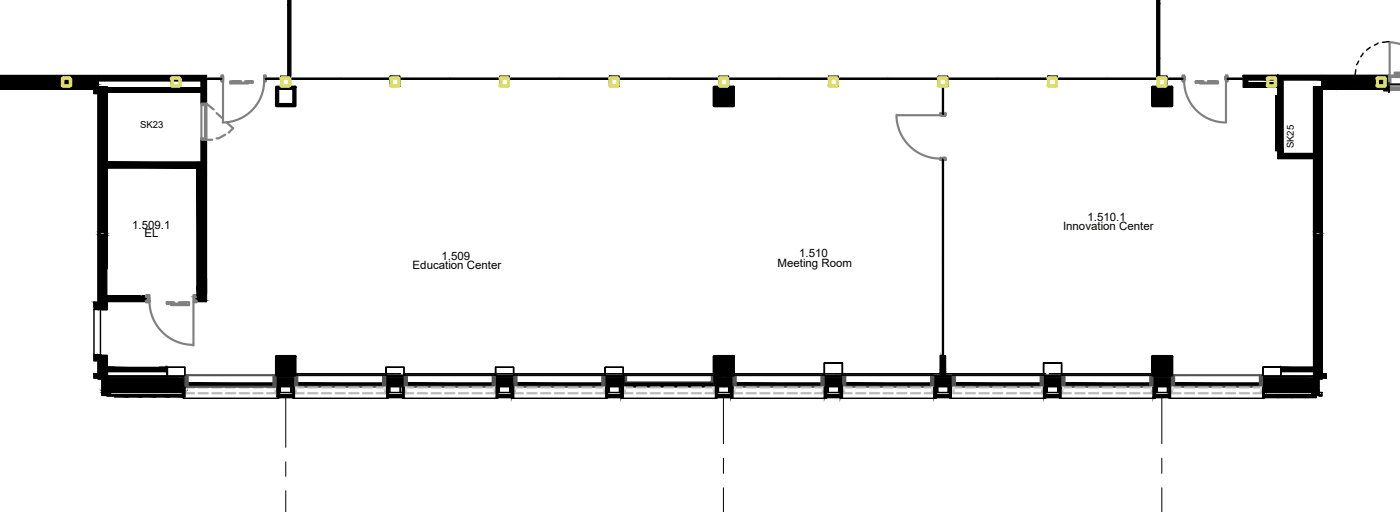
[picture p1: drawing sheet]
<svg xmlns="http://www.w3.org/2000/svg" width="82mm" height="30mm" viewBox="0 0 82 30" stroke-linecap="round" stroke-linejoin="round" font-family="sans-serif">
<defs><g id="words">
<g font-size=".7">
<text x="7.8" y="13.4">1.509.1</text>
<text x="8.5" y="13.9">EL</text>
<text x="24.2" y="15.8">Education Center</text>
<text x="25.9" y="15.2">1.509</text>
<text x="45.6" y="15.6">Meeting Room</text>
<text x="46.9" y="15.1">1.510</text>
<text x="62.4" y="13.5">Innovation Center</text>
<text x="63.9" y="12.9">1.510.1</text>
</g>
<g font-size=".6">
<text x="8.2" y="7.5">SK23</text>
<text x="76" y="8.7" transform="rotate(-90 76 8.7)">SK25</text>
</g>
</g></defs>
<!-- layer: A-GLAZ-____-OTLN -->
<g fill="#000" stroke="#000" stroke-width=".06">
<path d="M6.7 23.2l.8 .1zM6.7 23.2l.8 .1z"/>
<path d="M7.5 23.2l.8 .1zM7.5 23.2l.8 .1z"/>
<path d="M8.4 23.2l.7 .1zM8.4 23.2l.7 .1z"/>
<path d="M9.2 23.2l.7 .1zM9.2 23.2l.7 .1z"/>
<path d="M10 23.2l.7 .1zM10 23.2l.7 .1z"/>
<path d="M10.8 22.7v.6l.1-.6zM10.9 22.7v.6h-.1z"/>
<path d="M11 22.5l5.1 .1zM11 22.5l5.1 .1z"/>
<path d="M11 22.5h5.1zM11 22.5h5.1z"/>
<path d="M11 22.6h5.1zM11 22.6h5.1z"/>
<path d="M16.3 22.7v.6l.1-.6zM16.4 22.7v.6h-.1z"/>
<path d="M16.4 23.2v.1h.8zM16.4 23.2h.8v.1z"/>
<path d="M17.2 22.7v.6l.1-.6zM17.3 22.7v.6h-.1z"/>
<path d="M17.4 22.5l5.1 .1zM17.4 22.5l5.1 .1z"/>
<path d="M17.4 22.5h5.1zM17.4 22.5h5.1z"/>
<path d="M17.4 22.6h5.1zM17.4 22.6h5.1z"/>
<path d="M22.7 22.7v.6l.1-.6zM22.8 22.7v.6h-.1z"/>
<path d="M22.8 23.2v.1h.8zM22.8 23.2h.8v.1z"/>
<path d="M23.6 22.7v.6l.1-.6zM23.7 22.7v.6h-.1z"/>
<path d="M23.8 22.5l5.2 .1zM23.8 22.5l5.2 .1z"/>
<path d="M23.8 22.5h5.2zM23.8 22.5h5.2z"/>
<path d="M23.8 22.6h5.2zM23.8 22.6h5.2z"/>
<path d="M29.1 22.7v.6l.1-.6zM29.2 22.7v.6h-.1z"/>
<path d="M29.2 23.2v.1h.8zM29.2 23.2h.8v.1z"/>
<path d="M30 22.7v.6l.2-.6zM30.2 22.7v.6h-.2z"/>
<path d="M30.3 22.5l5.1 .1zM30.3 22.5l5.1 .1z"/>
<path d="M30.3 22.5h5.1zM30.3 22.5h5.1z"/>
<path d="M30.3 22.6h5.1zM30.3 22.6h5.1z"/>
<path d="M35.6 22.7v.6l.1-.6zM35.7 22.7v.6h-.1z"/>
<path d="M35.7 23.2v.1h.8zM35.7 23.2h.8v.1z"/>
<path d="M36.5 22.7v.6l.1-.6zM36.6 22.7v.6h-.1z"/>
<path d="M36.8 22.6h4.9zM36.8 22.6h4.9z"/>
<path d="M36.8 22.5h4.9zM36.8 22.5h4.9z"/>
<path d="M36.8 22.5l4.9 .1zM36.8 22.5l4.9 .1z"/>
<path d="M42 22.7v.6l.1-.6zM42.1 22.7v.6h-.1z"/>
<path d="M42.1 23.2v.1h.8zM42.1 23.2h.8v.1z"/>
<path d="M42.9 22.7v.6l.1-.6zM43 22.7v.6h-.1z"/>
<path d="M43.2 22.5l5.1 .1zM43.2 22.5l5.1 .1z"/>
<path d="M43.2 22.5h5.1zM43.2 22.5h5.1z"/>
<path d="M43.2 22.6h5.1zM43.2 22.6h5.1z"/>
<path d="M48.4 22.7v.6l.1-.6zM48.5 22.7v.6h-.1z"/>
<path d="M48.5 23.2v.1h.8zM48.5 23.2h.8v.1z"/>
<path d="M49.3 22.7v.6l.2-.6zM49.5 22.7v.6h-.2z"/>
<path d="M49.6 22.5l5.1 .1zM49.6 22.5l5.1 .1z"/>
<path d="M49.6 22.5h5.1zM49.6 22.5h5.1z"/>
<path d="M49.6 22.6h5.1zM49.6 22.6h5.1z"/>
<path d="M54.8 22.7v.6l.2-.6zM55 22.7v.6h-.2z"/>
<path d="M55 23.2v.1h.8zM55 23.2h.8v.1z"/>
<path d="M55.8 22.7v.6l.1-.6zM55.9 22.7v.6h-.1z"/>
<path d="M56 22.5l5.1 .1zM56 22.5l5.1 .1z"/>
<path d="M56 22.5h5.1zM56 22.5h5.1z"/>
<path d="M56 22.6h5.1zM56 22.6h5.1z"/>
<path d="M61.3 22.7v.6l.1-.6zM61.4 22.7v.6h-.1z"/>
<path d="M61.4 23.2v.1h.8zM61.4 23.2h.8v.1z"/>
<path d="M62.2 22.7v.6l.1-.6zM62.3 22.7v.6h-.1z"/>
<path d="M62.5 22.5l5.1 .1zM62.5 22.5l5.1 .1z"/>
<path d="M62.5 22.5h5.1zM62.5 22.5h5.1z"/>
<path d="M62.5 22.6h5.1zM62.5 22.6h5.1z"/>
<path d="M67.7 22.7v.6l.1-.6zM67.8 22.7v.6h-.1z"/>
<path d="M67.8 23.2v.1h.8zM67.8 23.2h.8v.1z"/>
<path d="M68.6 22.7v.6l.1-.6zM68.7 22.7v.6h-.1z"/>
<path d="M68.9 22.5l5.1 .1zM68.9 22.5l5.1 .1z"/>
<path d="M68.9 22.5h5.1zM68.9 22.5h5.1z"/>
<path d="M68.9 22.6h5.1zM68.9 22.6h5.1z"/>
<path d="M74.1 22.7v.6l.1-.6zM74.2 22.7v.6h-.1z"/>
<path d="M74.3 23.2v.1h.7zM74.3 23.2h.7v.1z"/>
<path d="M75.1 23.2v.1h.7zM75.1 23.2h.7v.1z"/>
<path d="M75.9 23.2v.1h.7zM75.9 23.2h.7v.1z"/>
<path d="M76.7 23.2v.1h.6zM76.7 23.2h.6v.1z"/>
</g>
<!-- layer: A-WALL-____-PATT -->
<g fill="#000" stroke="#000" stroke-width=".06">
<path d="M6 5.4h5.8zM12.1 12.3v.1zM74.4 5h.5zM78.5 5h3v.2zM80.9 5h.4zM55.4 21.7h.1zM55.4 21.9h.1zM74.3 22.8h2.8z"/>
<path d="M-.1 4.5h5.8zM-.1 4.5h5.8z"/>
<path d="M3.6 4.5v.6zM3.6 4.5v.6z"/>
<path d="M-.1 4.6l3.8 .3v-.3zM-.1 4.6l3.8 .3h-3.8z"/>
<path d="M-.1 4.9l3.8 .1zM-.1 4.9l3.8 .1z"/>
<path d="M-.1 4.5l3.8 .1zM-.1 4.5l3.8 .1z"/>
<path d="M-.1 4.6h3.8zM-.1 4.6h3.8z"/>
<path d="M-.1 5h3.8zM-.1 5h3.8z"/>
<path d="M-.1 5h3.8zM-.1 5h3.8z"/>
<path d="M3.7 5h.4zM3.7 5h.4z"/>
<path d="M3.7 4.6h.4zM3.7 4.6h.4z"/>
<path d="M3.7 4.6h.4zM3.7 4.6h.4z"/>
<path d="M3.7 4.6l.4 .3v-.3zM3.7 4.6l.4 .3h-.4z"/>
<path d="M3.7 4.9l.4 .1zM3.7 4.9l.4 .1z"/>
<path d="M3.6 4.5h.6zM3.6 4.5h.6z"/>
<path d="M3.6 5.1h.6zM3.6 5.1h.6z"/>
<path d="M4.2 4.5v.6zM4.2 4.5v.6z"/>
<path d="M5.7 4.5v.7zM5.7 4.5v.7z"/>
<path d="M-.1 4.5h5.8zM-.1 4.5h5.8z"/>
<path d="M4.1 4.5l1.6 .1zM4.1 4.5l1.6 .1z"/>
<path d="M4.1 4.6h1.6zM4.1 4.6h1.6z"/>
<path d="M4.2 4.6l1.5 .3v-.3zM4.2 4.6l1.5 .3h-1.5z"/>
<path d="M4.2 4.9l1.5 .1zM4.2 4.9l1.5 .1z"/>
<path d="M4.1 5h1.6zM4.1 5h1.6z"/>
<path d="M4.1 5h1.6zM4.1 5h1.6z"/>
<path d="M-.1 5l5.8 .2v-.2zM-.1 5l5.8 .2h-5.8z"/>
<path d="M5.8 4.7h4.3zM5.8 4.7h4.3z"/>
<path d="M-.1 4.4l5.9 .1zM-.1 4.4l5.9 .1z"/>
<path d="M5.7 4.5l.1 .7zM5.7 4.5l.1 .7z"/>
<path d="M5.8 13.7l.1 .1zM5.8 13.7l.1 .1z"/>
<path d="M5.8 13.6h.1zM5.8 13.6l.1 .1z"/>
<path d="M6 5.4h5.8zM6 5.4h5.8zM6 5.4h5.8z"/>
<path d="M6.3 17.4h2.4zM6.3 17.4h2.4z"/>
<path d="M6.3 17.6h2.3zM6.3 17.6h2.3zM6.3 17.6h2.3z"/>
<path d="M6.3 17.4h2.3zM6.3 17.4h2.3z"/>
<path d="M5.8 5.1l.5 8.5v-8.5zM5.8 5.1l.5 8.5h-.5z"/>
<path d="M6.2 13.6l.1 .1zM6.2 13.6l.1 .1z"/>
<path d="M6.2 13.7l.1 .1zM6.2 13.7l.1 .1z"/>
<path d="M5.8 13.8l.5 4.3v-4.3zM5.8 13.8l.5 4.3h-.5z"/>
<path d="M6.3 17.3l1.9 .1zM6.3 17.3l1.9 .1z"/>
<path d="M6.3 17.4h2.3zM6.3 17.4h2.4z"/>
<path d="M8.4 17.3l.3 .1zM8.4 17.3l.3 .1z"/>
<path d="M6.3 17.6l2.4 .1zM6.3 17.6l2.4 .1z"/>
<path d="M6.3 17.6h2.4zM6.3 17.6h2.4z"/>
<path d="M6.3 17.4l2.4 .2v-.2zM6.3 17.4l2.4 .2h-2.4z"/>
<path d="M6.3 17.4h2.4zM6.3 17.4h2.4z"/>
<path d="M5.8 4.6h4.3zM5.8 4.6h4.3z"/>
<path d="M5.8 4.6l4.3 .1v-.1zM5.8 4.6l4.3 .1h-4.3z"/>
<path d="M5.8 4.7h4.3zM5.8 4.7h4.3z"/>
<path d="M10.1 4.7h.5zM10.1 4.7h.5z"/>
<path d="M5.8 4.5h4.3zM5.8 4.5l4.3 .1z"/>
<path d="M10.1 4.7h.5zM10.1 4.7h.5z"/>
<path d="M10.1 4.6h.5zM10.1 4.6h.5z"/>
<path d="M10.1 4.6h.5zM10.1 4.6h.5z"/>
<path d="M10.1 4.6l.5 .1v-.1zM10.1 4.6l.5 .1h-.5z"/>
<path d="M10.1 4.7h.5zM10.1 4.7h.5z"/>
<path d="M10.6 4.7h1.2zM10.6 4.7h1.2z"/>
<path d="M10.6 4.5v.5zM10.6 4.5v.5z"/>
<path d="M11.5 17.6h.6zM11.5 17.6h.6z"/>
<path d="M11.5 17.4h.2zM11.5 17.4h.2z"/>
<path d="M6.3 9.8h5.3zM6.3 9.8h5.3zM6.3 9.8h5.3zM6.3 9.8h5.3z"/>
<path d="M11.4 17.3l.2 .1zM11.4 17.3l.2 .1z"/>
<path d="M11.6 9.8v7zM11.6 9.8v7z"/>
<path d="M11.6 16.8v.5zM11.6 16.8v.5z"/>
<path d="M11.4 17.4h.3zM11.4 17.4h.3z"/>
<path d="M6.3 9.6l5.4 .2v-.2zM6.3 9.6l5.4 .2h-5.4z"/>
<path d="M11.6 9.8l.1 7.5zM11.6 9.8l.1 7.5z"/>
<path d="M11.8 4.7v.4zM11.8 4.7v.4z"/>
<path d="M11.8 5.4v.3zM11.8 5.4v.3z"/>
<path d="M11.8 5.7v.4zM11.8 5.7v.4z"/>
<path d="M11.8 8.2v1.3zM11.8 8.2v1.3z"/>
<path d="M10.6 4.7h1.2zM10.6 4.7h1.2z"/>
<path d="M11.8 4.7l.1 .4zM11.8 4.7l.1 .4z"/>
<path d="M11.8 5.4l.1 .3zM11.8 5.4l.1 .3z"/>
<path d="M11.8 5.7l.1 .4zM11.8 5.7l.1 .4z"/>
<path d="M11.8 8.2l.1 1.3zM11.8 8.2l.1 1.3z"/>
<path d="M5.8 4.5h6.1zM5.8 4.5h6.1z"/>
<path d="M10.5 4.5l1.4 .1zM10.5 4.5l1.4 .1z"/>
<path d="M10.6 4.6h1.3zM10.6 4.6h1.3z"/>
<path d="M10.6 4.6h1.3zM10.6 4.6h1.3z"/>
<path d="M10.6 4.6l1.3 .1zM10.6 4.6l1.3 .1z"/>
<path d="M6 5.1l5.9 .3v-.3zM6 5.1l5.9 .3h-5.9z"/>
<path d="M12.1 4.5v1.6zM12.1 4.5v1.6z"/>
<path d="M12.1 8.2v.5zM12.1 8.2v.5z"/>
<path d="M12.1 8.7v.8zM12.1 8.7v.8z"/>
<path d="M11.9 4.5l.2 1.2v-1.2zM11.9 4.5l.2 1.2h-.2z"/>
<path d="M11.9 5.7l.2 .4v-.4zM11.9 5.7l.2 .4h-.2z"/>
<path d="M11.9 8.2l.2 1.3v-1.3zM11.9 8.2l.2 1.3h-.2z"/>
<path d="M5.8 4.4l6.3 .1zM5.8 4.4l6.3 .1zM5.8 4.5h6.3zM5.8 4.5h6.3z"/>
<path d="M11.4 17.6h.7zM11.4 17.6h.7z"/>
<path d="M11.4 17.4l.7 .2v-.2zM11.4 17.4l.7 .2h-.7zM11.4 17.6h.7zM11.4 17.6h.7z"/>
<path d="M6.3 9.5h5.8zM6.3 9.5h5.8z"/>
<path d="M6.3 9.5l5.8 .1zM6.3 9.5l5.8 .1z"/>
<path d="M12.1 9.5v.7zM12.1 9.5v.7z"/>
<path d="M12.1 12.3v5.3zM12.1 12.3v5.3z"/>
<path d="M11.7 9.6l.4 .6v-.6zM11.7 9.6l.4 .6h-.4z"/>
<path d="M11.7 10.2l.4 .1v-.1zM11.7 10.2l.4 .1h-.4z"/>
<path d="M11.7 10.3l.4 2.1v-2.1zM11.7 10.3l.4 2.1h-.4z"/>
<path d="M11.7 12.4l.4 5v-5zM11.7 12.4l.4 5h-.4z"/>
<path d="M11.7 17.4h.4zM11.7 17.4h.4z"/>
<path d="M12.1 4.4v1.3zM12.1 4.4v1.3z"/>
<path d="M12.1 5.7v.4zM12.1 5.7v.4z"/>
<path d="M12.1 8.2v1.3zM12.1 8.2v1.3z"/>
<path d="M11.4 17.6l.7 .1zM11.4 17.6l.7 .1z"/>
<path d="M12.1 9.5v.7zM12.1 9.5v.7z"/>
<path d="M12.1 12.3v5.3zM12.1 12.3v5.3z"/>
<path d="M22.9 4.5l.1 .6zM22.9 4.5l.1 .6z"/>
<path d="M23 5l.4 .1zM23 5l.4 .1z"/>
<path d="M22.9 4.5h.6zM22.9 4.5h.6z"/>
<path d="M23.4 4.5l.1 .6zM23.4 4.5l.1 .6z"/>
<path d="M29.4 4.5v.6zM29.4 4.5v.6z"/>
<path d="M29.9 4.5v.6zM29.9 4.5v.6z"/>
<path d="M35.8 4.5h.5zM35.8 4.5h.5z"/>
<path d="M36.3 4.5v.6zM36.3 4.5v.6z"/>
<path d="M48.7 4.5v.6zM48.7 4.5v.6z"/>
<path d="M49.2 4.5v.6zM49.2 4.5v.6z"/>
<path d="M55.1 5l.5 .1zM55.1 5l.5 .1z"/>
<path d="M61.5 4.5h.6zM61.5 4.5h.6z"/>
<path d="M68 4.5h.5zM68 4.5h.5z"/>
<path d="M68.5 4.5v.6zM68.5 4.5v.6z"/>
<path d="M73 4.4h2zM73 4.4h2z"/>
<path d="M73 5.1h2.1zM73 5.1h2.1z"/>
<path d="M73 4.7l.2 .4v-.4zM73 4.7l.2 .4h-.2z"/>
<path d="M73.2 4.9h1.2zM73.2 4.9h1.2h-1.2z"/>
<path d="M73.2 4.9l1.2 .1zM73.2 4.9l1.2 .1z"/>
<path d="M73.2 5h1.3zM73.2 5h1.3z"/>
<path d="M73 4.6h1.4zM73 4.6h1.4z"/>
<path d="M73 4.6l1.4 .1v-.1zM73 4.6l1.4 .1h-1.4z"/>
<path d="M73 4.5h1.5zM73 4.5l1.4 .1z"/>
<path d="M74.4 4.9h.5zM74.4 4.9h.5h-.5z"/>
<path d="M74.4 4.9l.5 .1zM74.4 4.9l.5 .1zM74.4 5h.5z"/>
<path d="M74.5 4.6h.4zM74.4 4.6h.5z"/>
<path d="M74.4 4.6h.5zM74.4 4.6h.5z"/>
<path d="M74.4 4.6l.5 .1v-.1zM74.4 4.6l.5 .1h-.5z"/>
<path d="M74.4 5l.5 .1zM74.4 5l.5 .1z"/>
<path d="M74.9 4.5v.6zM74.9 4.5v.6z"/>
<path d="M74.9 4.9h.1zM74.9 4.9h.1z"/>
<path d="M74.9 4.9l.1 .1zM74.9 4.9l.1 .1z"/>
<path d="M74.9 5h.1zM74.9 5h.1z"/>
<path d="M73.2 5l1.8 .1zM73.2 5l1.8 .1z"/>
<path d="M75 4.4h2.6zM75 4.4h2.6z"/>
<path d="M75 4.9v.2zM75 4.9v.2z"/>
<path d="M73 5.1h2zM73 5.1h2z"/>
<path d="M74.9 5.6l.1 3.2v-3.2zM74.9 5.6l.1 3.2h-.1z"/>
<path d="M75.1 9.3h2zM75.1 9.3h2z"/>
<path d="M75 4.7l.1 4.6zM75 4.7l.1 4.6z"/>
<path d="M75 4.9l.1 .2zM75 4.9l.1 .2z"/>
<path d="M73 4.4l2.1 .1zM73 4.4l2.1 .1z"/>
<path d="M75.1 4.7v4.5zM75.1 4.7v4.5z"/>
<path d="M75.1 4.7v4.6zM75.1 4.7v4.6z"/>
<path d="M73 4.5h2.1zM73 4.5h2.1z"/>
<path d="M74.9 4.5l.2 .1zM74.9 4.5l.2 .1z"/>
<path d="M74.9 4.6h.2zM74.9 4.6h.2z"/>
<path d="M74.9 4.6l.2 .1v-.1zM74.9 4.6l.2 .1h-.2z"/>
<path d="M75.1 4.7l.2 4.3v-4.3zM75.1 4.7l.2 4.3h-.2z"/>
<path d="M75 9.3h2.1zM75 9.3h2.1z"/>
<path d="M75.1 9l2 .2v-.2zM75.1 9l2 .2h-2z"/>
<path d="M75.1 9.2l2 .1zM75.1 9.2l2 .1z"/>
<path d="M77.1 13.6l.1 .1zM77.1 13.6l.1 .1z"/>
<path d="M77.1 13.7l.1 .1zM77.1 13.7l.1 .1z"/>
<path d="M77.6 4.4h.9zM77.6 4.4h.9z"/>
<path d="M75.1 4.5h2.5zM75.1 4.5h2.5zM75.1 4.5l2.5 .2v-.2zM75.1 4.5l2.5 .2h-2.5z"/>
<path d="M75.1 4.4l2.5 .1zM75.1 4.4l2.5 .1z"/>
<path d="M77.1 5.1l.5 8.5v-8.5zM77.1 5.1l.5 8.5h-.5z"/>
<path d="M77.5 13.6l.1 .1zM77.5 13.6l.1 .1z"/>
<path d="M77.5 13.7l.1 .1zM77.5 13.7l.1 .1z"/>
<path d="M77.1 13.8l.5 8.4v-8.4zM77.1 13.8l.5 8.4h-.5z"/>
<path d="M77.6 4.4l.1 .2zM77.6 4.4l.1 .2z"/>
<path d="M77.6 4.6l.1 .6zM77.6 4.6l.1 .6z"/>
<path d="M77.7 4.5v.7zM77.7 4.5v.7z"/>
<path d="M77.7 4.5l.8 .7v-.7zM77.7 4.5l.8 .7h-.8z"/>
<path d="M77.7 4.4l.8 .1zM77.7 4.4l.8 .1z"/>
<path d="M78.5 4.4h3zM78.5 4.4h3z"/>
<path d="M80.7 4.5l.1 .6zM80.7 4.5l.1 .6z"/>
<path d="M78.5 4.6h2.4zM78.5 4.6h2.4z"/>
<path d="M78.5 4.6l2.4 .3v-.3zM78.5 4.6l2.4 .3h-2.4z"/>
<path d="M78.5 4.9l2.4 .1zM78.5 4.9l2.4 .1z"/>
<path d="M78.5 5h2.4zM78.5 5h2.4z"/>
<path d="M78.5 4.5h2.4zM78.5 4.5l2.4 .1z"/>
<path d="M80.9 4.6h.4zM80.9 4.6h.4z"/>
<path d="M80.9 4.6h.4zM80.9 4.6h.4z"/>
<path d="M80.9 4.6l.4 .3v-.3zM80.9 4.6l.4 .3h-.4z"/>
<path d="M80.9 4.9l.4 .1zM80.9 4.9l.4 .1zM80.9 5h.4z"/>
<path d="M80.7 4.5h.7zM80.7 4.5h.7z"/>
<path d="M78.5 4.4l3 .1zM78.5 4.4l3 .1z"/>
<path d="M78.5 4.5h3zM78.5 4.5h3z"/>
<path d="M81.3 4.5l.2 .1zM81.3 4.5l.2 .1z"/>
<path d="M81.3 4.6h.2zM81.3 4.6h.2z"/>
<path d="M81.3 4.6l.2 .3v-.3zM81.3 4.6l.2 .3h-.2z"/>
<path d="M81.3 4.9l.2 .1zM81.3 4.9l.2 .1z"/>
<path d="M81.3 5h.2zM81.3 5h.2zM81.3 5h.2zM81.3 5h.2z"/>
<path d="M78.5 5.2h3zM78.5 5l3 .2h-3z"/>
<path d="M6.3 22.1v.9zM6.3 22.1v.9z"/>
<path d="M6.3 21.6v.2zM6.3 21.6v.2z"/>
<path d="M5.8 20.9l.5 1.3v-1.3zM5.8 20.9l.5 1.3h-.5z"/>
<path d="M6.3 21.6v.2zM6.3 21.6v.2z"/>
<path d="M6 22.2l.4 .7v-.7zM6 22.2l.4 .7h-.4z"/>
<path d="M6 22.9l.4 .1v-.1zM6 22.9l.4 .1h-.4z"/>
<path d="M6 23l.4 .2v-.2zM6 23l.4 .2h-.4z"/>
<path d="M6.3 23l.2 .1v-.1zM6.3 23l.2 .1h-.2z"/>
<path d="M6.5 23h4.2zM6.5 23h4.2z"/>
<path d="M6.3 21.6l3.4 .2v-.2zM6.3 21.6l3.4 .2h-3.4z"/>
<path d="M6.3 21.5l3.5 .1zM6.3 21.5l3.5 .1z"/>
<path d="M9.8 21.6v.2zM9.8 21.6v.2z"/>
<path d="M6.3 21.6h3.5zM6.3 21.6h3.5z"/>
<path d="M9.7 21.6l.1 .2zM9.7 21.6l.1 .2z"/>
<path d="M10.6 22.8h.2zM10.6 22.8h.2z"/>
<path d="M6.3 22.8h4.3zM6.3 22.8h4.4z"/>
<path d="M6.3 22.8l4.3 .2v-.2zM6.3 22.8l4.3 .2h-4.3z"/>
<path d="M10.6 22.8l.1 .2zM10.6 22.8l.1 .2z"/>
<path d="M6.3 22.6l4.4 .2v-.2zM6.3 22.6l4.4 .2h-4.4z"/>
<path d="M6.3 22.3l4.5 .1v-.1zM6.3 22.3l4.5 .1h-4.5z"/>
<path d="M6.3 22.1l4.5 .1v-.1zM6.3 22.1l4.5 .1h-4.5z"/>
<path d="M10.9 22.8h.1zM10.9 22.8h.1z"/>
<path d="M6.3 22.4l4.6 .2v-.2zM6.3 22.4l4.6 .2h-4.6z"/>
<path d="M10.9 22.8h.1zM10.9 22.8h.1z"/>
<path d="M10.9 22.7l.1 .1v-.1zM10.9 22.7l.1 .1h-.1z"/>
<path d="M16.2 22.6h.2zM16.2 22.6h.2z"/>
<path d="M16.2 22.6h1.1zM16.2 22.6h1.1z"/>
<path d="M16.2 22.5h1.1zM16.2 22.5h1.1z"/>
<path d="M16.4 22.6h.7zM16.4 22.6h.7z"/>
<path d="M16.4 22.6h.7zM16.4 22.6h.7z"/>
<path d="M17.1 22.6h.2zM17.1 22.6h.2z"/>
<path d="M16.2 22.5l1.1 .1v-.1zM16.2 22.5l1.1 .1h-1.1z"/>
<path d="M16.3 22.6h1zM16.3 22.6h1z"/>
<path d="M16.2 22.2l1.1 .3v-.3zM16.2 22.2l1.1 .3h-1.1z"/>
<path d="M16.2 22.1l1.1 .1v-.1zM16.2 22.1l1.1 .1h-1.1z"/>
<path d="M22.7 22.6h.2zM22.7 22.6h.2z"/>
<path d="M22.7 22.6h1zM22.7 22.6h1z"/>
<path d="M22.7 22.5h1zM22.7 22.5h1z"/>
<path d="M22.8 22.6h.8zM22.8 22.6h.8z"/>
<path d="M22.9 22.6h.6zM22.9 22.6h.6z"/>
<path d="M23.5 22.6h.2zM23.5 22.6h.2z"/>
<path d="M22.7 22.6h1zM22.7 22.6h1z"/>
<path d="M22.7 22.5l1 .1v-.1zM22.7 22.5l1 .1h-1z"/>
<path d="M22.7 22.2l1 .3v-.3zM22.7 22.2l1 .3h-1z"/>
<path d="M22.7 22.1l1 .1v-.1zM22.7 22.1l1 .1h-1z"/>
<path d="M29.1 22.6h.2zM29.1 22.6h.2z"/>
<path d="M29.1 22.6h1.1zM29.1 22.6h1.1z"/>
<path d="M29.1 22.5h1.1zM29.1 22.5h1.1z"/>
<path d="M29.3 22.6h.7zM29.3 22.6h.7z"/>
<path d="M29.3 22.6h.6zM29.3 22.6h.6z"/>
<path d="M29.9 22.6h.3zM29.9 22.6h.3z"/>
<path d="M29.1 22.6h1zM29.1 22.6h1z"/>
<path d="M29.1 22.5l1.1 .1v-.1zM29.1 22.5l1.1 .1h-1.1z"/>
<path d="M29.1 22.2l1.1 .3v-.3zM29.1 22.2l1.1 .3h-1.1z"/>
<path d="M29.1 22.1l1.1 .1v-.1zM29.1 22.1l1.1 .1h-1.1z"/>
<path d="M35.5 22.6h.2zM35.5 22.6h.2z"/>
<path d="M35.5 22.6h1.1zM35.5 22.6h1.1z"/>
<path d="M35.5 22.5h1.1zM35.5 22.5h1.1z"/>
<path d="M35.7 22.6h.7zM35.7 22.6h.7z"/>
<path d="M35.7 22.6h.7zM35.7 22.6h.7z"/>
<path d="M36.4 22.6h.2zM36.4 22.6h.2z"/>
<path d="M35.6 22.6h.9zM35.6 22.6h.9z"/>
<path d="M35.5 22.5l1.1 .1v-.1zM35.5 22.5l1.1 .1h-1.1z"/>
<path d="M35.5 22.2l1.1 .2v-.2zM35.5 22.2l1.1 .2h-1.1z"/>
<path d="M35.5 22.4l1.1 .1v-.1zM35.5 22.4l1.1 .1h-1.1z"/>
<path d="M35.5 22.1l1.1 .1v-.1zM35.5 22.1l1.1 .1h-1.1z"/>
<path d="M42 22.6h.2zM42 22.6h.2z"/>
<path d="M42 22.6h.5zM42 22.6h.5z"/>
<path d="M42 22.5h.5zM42 22.5h.5z"/>
<path d="M42.1 22.6h.4zM42.1 22.6h.4z"/>
<path d="M42.2 22.6h.3zM42.2 22.6h.3z"/>
<path d="M42.5 22.6h.5zM42.5 22.6h.5z"/>
<path d="M42.5 22.6h.4zM42.5 22.6h.4z"/>
<path d="M42.5 22.6h.3zM42.5 22.6h.3z"/>
<path d="M42.5 22.5h.5zM42.5 22.5h.5z"/>
<path d="M42 22.5l.5 .1v-.1zM42 22.5l.5 .1h-.5z"/>
<path d="M42 22.6h.5zM42 22.6h.5z"/>
<path d="M42 22.2l.5 .3v-.3zM42 22.2l.5 .3h-.5z"/>
<path d="M42 22.1l.5 .1v-.1zM42 22.1l.5 .1h-.5z"/>
<path d="M42.8 22.6h.2zM42.8 22.6h.2z"/>
<path d="M42.5 22.6h.5zM42.5 22.6h.5z"/>
<path d="M42.5 22.5l.5 .1v-.1zM42.5 22.5l.5 .1h-.5z"/>
<path d="M42.5 22.2l.5 .3v-.3zM42.5 22.2l.5 .3h-.5z"/>
<path d="M42.5 22.1l.5 .1v-.1zM42.5 22.1l.5 .1h-.5z"/>
<path d="M48.4 22.6h.2zM48.4 22.6h.2z"/>
<path d="M48.4 22.6h1.1zM48.4 22.6h1.1z"/>
<path d="M48.4 22.5h1.1zM48.4 22.5h1.1z"/>
<path d="M48.6 22.6h.7zM48.6 22.6h.7z"/>
<path d="M48.6 22.6h.6zM48.6 22.6h.6z"/>
<path d="M49.2 22.6h.3zM49.2 22.6h.3z"/>
<path d="M48.4 22.6h1zM48.4 22.6h1z"/>
<path d="M48.4 22.5l1.1 .1v-.1zM48.4 22.5l1.1 .1h-1.1z"/>
<path d="M48.4 22.2l1.1 .2v-.2zM48.4 22.2l1.1 .2h-1.1z"/>
<path d="M48.4 22.4l1.1 .1v-.1zM48.4 22.4l1.1 .1h-1.1z"/>
<path d="M48.4 22.1l1.1 .1v-.1zM48.4 22.1l1.1 .1h-1.1z"/>
<path d="M54.8 22.6h.2zM54.8 22.6h.2z"/>
<path d="M54.8 22.6h1.1zM54.8 22.6h1.1z"/>
<path d="M54.8 22.5h1.1zM54.8 22.5h1.1z"/>
<path d="M55 22.6h.7zM55 22.6h.7z"/>
<path d="M55 22.6h.7zM55 22.6h.7z"/>
<path d="M55.2 20.9v1zM55.2 20.9v1z"/>
<path d="M55.2 21.9v.1zM55.2 21.9v.1z"/>
<path d="M55.2 20.9l.1 1zM55.2 20.9l.1 1z"/>
<path d="M55.2 21.9l.1 .1zM55.2 21.9l.1 .1z"/>
<path d="M55.4 21.6h.1zM55.4 21.6h.1z"/>
<path d="M55.4 21.7h.1zM55.4 21.7h.1z"/>
<path d="M55.4 21.8h.1zM55.4 21.8h.1z"/>
<path d="M55.4 21.9h.1zM55.4 21.9h.1z"/>
<path d="M55.3 20.9l.2 .7v-.7zM55.3 20.9l.2 .7h-.2z"/>
<path d="M55.3 21.6h.2zM55.3 21.6h.2z"/>
<path d="M55.4 21.6h.1zM55.4 21.6h.1z"/>
<path d="M55.4 21.7h.1zM55.3 21.7h.2z"/>
<path d="M55.3 21.7l.2 .1v-.1zM55.3 21.7l.2 .1h-.2z"/>
<path d="M55.3 21.8h.2zM55.3 21.8h.2z"/>
<path d="M55.4 21.8h.1zM55.4 21.8h.1z"/>
<path d="M55.4 21.9h.1zM55.3 21.9h.2z"/>
<path d="M55.3 21.9l.2 .1v-.1zM55.3 21.9l.2 .1h-.2z"/>
<path d="M55.5 20.9v1.1zM55.5 20.9v1.1z"/>
<path d="M55.7 22.6h.2zM55.7 22.6h.2z"/>
<path d="M54.9 22.6h1zM54.9 22.6h1z"/>
<path d="M54.8 22.5l1.1 .1v-.1zM54.8 22.5l1.1 .1h-1.1z"/>
<path d="M54.8 22.2l1.1 .3v-.3zM54.8 22.2l1.1 .3h-1.1z"/>
<path d="M54.8 22.1l1.1 .1v-.1zM54.8 22.1l1.1 .1h-1.1z"/>
<path d="M61.3 22.6h.2zM61.3 22.6h.2z"/>
<path d="M61.3 22.6h1zM61.3 22.6h1z"/>
<path d="M61.3 22.5h1zM61.3 22.5h1z"/>
<path d="M61.4 22.6h.8zM61.4 22.6h.8z"/>
<path d="M61.5 22.6h.6zM61.5 22.6h.6z"/>
<path d="M62.1 22.6h.2zM62.1 22.6h.2z"/>
<path d="M61.3 22.6h1zM61.3 22.6h1z"/>
<path d="M61.3 22.5l1 .1v-.1zM61.3 22.5l1 .1h-1z"/>
<path d="M61.3 22.2l1 .2v-.2zM61.3 22.2l1 .2h-1z"/>
<path d="M61.3 22.4l1 .1v-.1zM61.3 22.4l1 .1h-1z"/>
<path d="M61.3 22.1l1 .1v-.1zM61.3 22.1l1 .1h-1z"/>
<path d="M67.7 22.6h.2zM67.7 22.6h.2z"/>
<path d="M67.7 22.6h1.1zM67.7 22.6h1.1z"/>
<path d="M67.7 22.5h1.1zM67.7 22.5h1.1z"/>
<path d="M67.9 22.6h.7zM67.9 22.6h.7z"/>
<path d="M67.9 22.6h.7zM67.9 22.6h.7z"/>
<path d="M68.6 22.6h.2zM68.6 22.6h.2z"/>
<path d="M67.7 22.6h1zM67.7 22.6h1z"/>
<path d="M67.7 22.5l1.1 .1v-.1zM67.7 22.5l1.1 .1h-1.1z"/>
<path d="M67.7 22.2l1.1 .3v-.3zM67.7 22.2l1.1 .3h-1.1z"/>
<path d="M67.7 22.1l1.1 .1v-.1zM67.7 22.1l1.1 .1h-1.1z"/>
<path d="M74.2 22.8h.2zM74.2 22.8h.2z"/>
<path d="M74.3 23h2.8zM74.3 23h2.8z"/>
<path d="M74.3 22.9l.1 .1zM74.3 22.9l.1 .1z"/>
<path d="M75.2 21.6v.2zM75.2 21.6v.2z"/>
<path d="M75.2 21.6v.2zM75.2 21.6v.2z"/>
<path d="M77.1 22.1v.9zM77.1 22.1v.9z"/>
<path d="M74.1 22.3l3 .3v-.3zM74.1 22.3l3 .3h-3z"/>
<path d="M74.3 22.6l2.8 .2v-.2zM74.3 22.6l2.8 .2h-2.8zM74.3 22.8h2.8z"/>
<path d="M74.4 22.8l2.7 .2v-.2zM74.4 22.8l2.7 .2h-2.7z"/>
<path d="M74.1 22.1l3 .1v-.1zM74.1 22.1l3 .1h-3z"/>
<path d="M75.2 21.6l1.9 .2v-.2zM75.2 21.6l1.9 .2h-1.9z"/>
<path d="M75.2 21.5l1.9 .1zM75.2 21.5l1.9 .1z"/>
<path d="M75.2 21.6h1.9zM75.2 21.6h1.9z"/>
<path d="M77.2 22.5l.1 .3v-.3zM77.2 22.5l.1 .3h-.1z"/>
<path d="M77 22.2l.4 .7v-.7zM77 22.2l.4 .7h-.4z"/>
<path d="M77 22.9l.4 .1v-.1zM77 22.9l.4 .1h-.4z"/>
<path d="M77 23l.4 .2v-.2zM77 23l.4 .2h-.4z"/>
</g>
<g fill="#989898" stroke="#989898" stroke-width=".06">
<path d="M67.7 22l1.1 .1zM67.7 22l1.1 .1z"/>
<path d="M61.3 22l1 .1zM61.3 22l1 .1z"/>
<path d="M54.8 22l1.1 .1zM54.8 22l1.1 .1z"/>
<path d="M48.4 22l1.1 .1zM48.4 22l1.1 .1z"/>
<path d="M42.5 22l.5 .1zM42.5 22l.5 .1z"/>
<path d="M42 22l.5 .1zM42 22l.5 .1z"/>
<path d="M35.5 22l1.1 .1zM35.5 22l1.1 .1z"/>
<path d="M29.1 22l1.1 .1zM29.1 22l1.1 .1z"/>
<path d="M22.7 22l1 .1zM22.7 22l1 .1z"/>
<path d="M16.2 22l1.1 .1zM16.2 22l1.1 .1z"/>
<path d="M74.1 22l3 .1zM74.1 22l3 .1z"/>
<path d="M6.3 22l4.6 .1zM6.3 22l4.6 .1z"/>
<path d="M10.8 22.1l.1 .3zM10.8 22.1l.1 .3z"/>
</g>
<!-- layer: A-WALL-____-MCUT -->
<g fill="none" stroke="#000" stroke-width=".08">
<path d="M0 4.5h5.7h-5.7M5.7 4.5v.7v-.7M5.8 4.5h6.3h-6.3M5.8 4.7h4.3M6 5.4h5.8v.7M6 5.4h5.9v.7M6.3 17.4h2.3M6.3 17.6h2.3M6.3 17.6h2.4M6.3 17.4h2.4M6.3 9.5h5.8M6.3 9.8h5.3"/>
<path d="M6.3 9.8h5.4M6.3 9.6h5.8M10.1 4.7h.5M10.6 4.7h1.3v.4l-.1-.4h-1.2M11.4 17.6h.7M11.4 17.4h.3M11.5 17.4h.1M11.5 17.6h.6M11.6 9.5v7.9M11.7 9.5v8.1M11.8 8.2v1.3M11.9 8.2v1.3"/>
<path d="M12.1 9.5v8.2v-5.6M12.1 4.5v1.6M12.1 8.2v8.8M73 4.7v.4h2v-.2M73 4.4h4.6M73 4.5h4.6M75 4.4h.1M75 4.7h.1M75.1 4.7v4.6h2M75.1 4.5h2.5M77.1 9.2h-2v-4.5v4.6M81.5 4.4h-3.8v.8"/>
<path d="M81.5 4.5h-3.8v.7M6 22.2h.4v1h-.4zM6 23h.4M6.3 22.1v.9M6.3 22.3h4.5l.1 .1M6.3 22.2l4.5 .1M6.3 22.1h4.5v.1M6.3 22.1h.1M6.3 21.8v-.2h3.5v.2M6.3 23.1h4.4M6.3 23.2h4.4M6.3 23v.1h.2v-.1"/>
<path d="M6.3 23h.1M6.3 22h.2v.2h-.2zM6.3 21.8v-.2h3.4v.2M6.5 23h.1M6.7 23.2h-.4v-.2h4.4v.2M7.5 23.2h.1M8.3 23.2h.1M9.1 23.2h.1M9.9 23.2h.1M10.8 22.8h-.1v.2h-4.2M10.8 22.8h-.2v.2h-4.1M10.9 22h-4.6v1"/>
<path d="M10.9 22.6h-.2v.2h.1M10.9 22.8h.1M10.9 22.7v.1M11 22.7v.1h-.1M16.2 22.6h1.1M16.2 22h1.1M16.2 22.5h1.1M16.2 22.1h1.1M16.2 22.2h1.1M16.4 23.1h.8M16.4 23.2h.8M16.4 22.6h.7"/>
<path d="M17.2 23h-.8v.2h.8M22.7 22.6h1M22.7 22h1M22.7 22.5h1M22.7 22.1h1M22.7 22.2h1M22.8 23h.8M22.8 23.2h.8M22.8 23.1h.8M22.8 22.6h.8M29.1 22.6h1.1M29.1 22h1.1"/>
<path d="M29.1 22.5h1.1M29.1 22.1h1.1M29.1 22.2h1.1M29.2 23h.8M29.2 23.2h.8M29.2 23.1h.8M29.3 22.6h.7M35.5 22h1.1v.6h-1.1M35.5 22.6h1.1M35.5 22.5h1.1M35.5 22.1h1.1M35.5 22.2h1.1"/>
<path d="M35.7 23h.8M35.7 23.2h.8M35.7 23.1h.8M35.7 22.6h.7M42 22.6h.5h-.4M42 22.5h1M42 22.1h1M42 22.2h1M42.1 23h.8M42.1 23.2h.8M42.1 23.1h.8M43 22h-1v.6h1"/>
<path d="M43 22.6h-.5h.4M48.4 22.6h1.1M48.4 22h1.1M48.4 22.5h1.1M48.4 22.1h1.1M48.4 22.2h1.1M48.5 23h.8M48.5 23.2h.8M48.5 23.1h.8M48.6 22.6h.7M54.8 22.6h1.1M54.8 22h1.1"/>
<path d="M54.8 22.5h1.1M54.8 22.1h1.1M54.8 22.2h1.1M55 23h.8M55 23.2h.8M55 23.1h.8M55 22.6h.7M55.2 20.9v1.1M55.3 20.9v1.1M55.5 20.9v1.1v-1.1M61.3 22.6h1M61.3 22h1"/>
<path d="M61.3 22.5h1M61.3 22.1h1M61.3 22.2h1M61.4 23h.8M61.4 23.2h.8M61.4 23.1h.8M61.4 22.6h.8M67.7 22.6h1.1M67.7 22h1.1M67.7 22.5h1.1M67.7 22.1h1.1M67.7 22.2h1.1"/>
<path d="M67.8 23h.8M67.8 23.2h.8M67.8 23.1h.8M67.9 22.6h.7M74.1 22h3v1h-2.8v-.2h-.1M74.1 22.6h.2v.2h-.1M74.1 22.8h.1M74.1 22.1h3v.9h-2.7v-.2h-.2M74.1 22.3h3M74.1 22.2h3M74.2 23h3.2M74.2 23.1h2.8"/>
<path d="M74.2 23.2h2.8M77 23v.2h-2.8M77 22.2h.4v1h-.4zM77.1 21.6h-1.9v.2M77.2 22.5h.1v.3h-.1zM77.4 23h.2v.2h-.2zM77.4 23.1h.2M77.4 23.2h.2"/>
</g>
<!-- layer: A-WALL-____-OTLN -->
<g fill="none" stroke="#000" stroke-width=".08">
<path d="M10.7 22.7h.2M10.7 23.2h.1M16.2 22.7h.2M16.4 23.2h.1M17.1 22.7h.2M22.6 22.7h.2M23.6 22.7h.2M29.1 22.7h.2M30 22.7h.2M35.5 22.7h.2M36.4 22.7h.2M41.9 22.7h.2"/>
<path d="M42.9 22.7h.2M48.4 22.7h.2M49.3 22.7h.2M54.8 22.7h.2M55.7 22.7h.2M61.2 22.7h.2M62.2 22.7h.2M67.7 22.7h.2M68.6 22.7h.2M74.1 22.6l.2 .1"/>
</g>
<!-- layer: A-GLAZ-____-OTLN -->
<g fill="none" stroke="#545454" stroke-width=".13">
<path d="M11 22h5.1M11 22.7h5.1M11 22.5h.1M11 22.6h.1M16.1 22.5h.1M16.1 22.6h.1M17.5 22h5M17.5 22.7h5M17.5 22.5h.1M17.5 22.6h.1M22.5 22.5h.1M22.5 22.6h.1"/>
<path d="M23.9 22h5M23.9 22.7h5M23.9 22.5h.1M23.9 22.6h.1M28.9 22.5h.1M28.9 22.6h.1M30.3 22h5.1M30.3 22.7h5.1M30.3 22.5h.1M30.3 22.6h.1M35.4 22.5h.1M35.4 22.6h.1"/>
<path d="M36.8 22h5M36.8 22.7h.1M36.9 22.7h4.8M41.8 22.7h.1M43.2 22h5M43.2 22.7h5M43.2 22.5h.1M43.2 22.6h.1M48.2 22.5h.1M48.2 22.6h.1M49.6 22h5.1M49.6 22.7h5.1"/>
<path d="M49.6 22.5h.1M49.6 22.6h.1M54.7 22.5h.1M54.7 22.6h.1M56.1 22h5M56.1 22.7h5M56.1 22.5h.1M56.1 22.6h.1M61.1 22.5h.1M61.1 22.6h.1M62.5 22h5M62.5 22.7h5"/>
<path d="M62.5 22.5h.1M62.5 22.6h.1M67.5 22.5h.1M67.5 22.6h.1M68.9 22h5.1M68.9 22.7h5.1M68.9 22.5h.1M68.9 22.6h.1M74 22.5h.1M74 22.6h.1"/>
</g>
<!-- layer: A-GLAZ-____-MCUT -->
<g fill="none" stroke="#545454" stroke-width=".13">
<path d="M10.9 22h.1v.7h-.1zM16.1 22h.1v.7h-.1zM17.3 22h.2v.7h-.2zM22.5 22h.1v.7h-.1zM23.8 22h.1v.7h-.1zM28.9 22h.2v.7h-.2zM30.2 22h.1v.7h-.1zM35.4 22h.1v.7h-.1zM36.6 22h.2v.7h-.2zM36.8 22.4h5v.3h-5zM36.8 22.5h4.9v.1h-4.9zM41.8 22h.1v.7h-.1z"/>
<path d="M43.1 22h.1v.7h-.1zM48.2 22h.2v.7h-.2zM49.5 22h.1v.7h-.1zM54.7 22h.1v.7h-.1zM55.9 22h.2v.7h-.2zM61.1 22h.1v.7h-.1zM62.4 22h.1v.7h-.1zM67.5 22h.2v.7h-.2zM68.8 22h.1v.7h-.1zM74 22h.1v.7h-.1z"/>
</g>
<g fill="none" stroke="#000" stroke-width=".08">
<path d="M10.9 22v.6zM11 22.5h5.1zM11 22.5l5.1 .1zM11 22.6h5.1zM16.2 22v.6zM17.3 22v.6zM17.4 22.6h5.1zM17.4 22.5l5.1 .1zM17.4 22.5h5.1zM22.6 22l.1 .6zM23.7 22l.1 .6zM23.8 22.5h5.2z"/>
<path d="M23.8 22.5l5.2 .1zM23.8 22.6h5.2zM29.1 22v.6zM30.2 22v.6zM30.3 22.6h5.1zM30.3 22.5l5.1 .1zM30.3 22.5h5.1zM35.5 22v.6zM36.6 22v.6zM36.7 22.6h5.1zM36.7 22.5l5.1 .1zM36.7 22.5h5.1z"/>
<path d="M41.9 22l.1 .6zM43 22l.1 .6zM43.2 22.5l5.1 .1zM43.2 22.6h5.1zM43.2 22.5h5.1zM48.4 22v.6zM49.5 22v.6zM49.6 22.5l5.1 .1zM49.6 22.5h5.1zM49.6 22.6h5.1zM54.8 22v.6zM55.9 22v.6z"/>
<path d="M56 22.5l5.1 .1zM56 22.6h5.1zM56 22.5h5.1zM61.2 22l.1 .6zM62.3 22l.1 .6zM62.5 22.5l5.1 .1zM62.5 22.5h5.1zM62.5 22.6h5.1zM67.7 22v.6zM68.8 22v.6zM68.9 22.5l5.1 .1zM68.9 22.5h5.1z"/>
<path d="M68.9 22.6h5.1zM74.1 22v.6z"/>
</g>
<!-- layer: A-GLAZ-____-OTLN -->
<g fill="none" stroke="#000" stroke-width=".08">
<path d="M6.7 23.2l.8 .1zM7.5 23.2l.8 .1zM8.4 23.2l.7 .1zM9.2 23.2l.7 .1zM10 23.2l.7 .1zM10.6 23h.1M10.7 23.2h.1M10.8 22.7h.1v.6h-.1zM10.8 23.3v.1h5.6v-.1M16.3 22.7h.1v.6h-.1zM16.4 23.2h.1M16.4 23.2h.8v.1h-.8z"/>
<path d="M16.4 22.7v.3v-.3M16.4 23h.1M17.1 22.7v.3v-.3M17.2 23.3h5.6M17.2 22.7h.1v.6h-.1zM22.7 22.7h.1v.6h-.1zM22.8 23.2h.8v.1h-.8zM22.9 22.7v.3v-.3M22.9 23h.1M23.5 22.7v.3v-.3M23.5 23h.1M23.6 23.3h5.6"/>
<path d="M23.6 22.7h.1v.6h-.1zM29.1 22.7h.1v.6h-.1zM29.2 23.3v-.1h.8v.1M29.2 23.3h.8M29.3 22.7v.3v-.3M29.3 23h.1M29.9 22.7v.3v-.3M29.9 23h.1M30 23.3h5.7M30 22.7h.2v.6h-.2zM35.6 22.7h.1v.6h-.1zM35.7 23.3v-.1h.8v.1"/>
<path d="M35.7 23.3h.8M35.7 22.7v.3v-.3M35.7 23h.1M36.4 22.7v.3v-.3M36.4 23h.1M36.5 23.3h5.6M36.5 22.7h.1v.6h-.1zM42 22.7h.1v.6h-.1zM42.1 23.3v-.1h.8v.1M42.1 23.3h.8M42.2 22.7v.3v-.3M42.2 23h.1"/>
<path d="M42.8 22.7v.3v-.3M42.8 23h.1M42.9 23.3h5.6M42.9 22.7h.1v.6h-.1zM48.4 22.7h.1v.6h-.1zM48.5 23.3v-.1h.8v.1M48.5 23.3h.8M48.6 22.7v.3v-.3M48.6 23h.1M49.2 22.7v.3v-.3M49.2 23h.1M49.3 23.3h5.7"/>
<path d="M49.3 22.7h.2v.6h-.2zM54.8 22.7h.2v.6h-.2zM55 23.3v-.1h.8v.1M55 23.3h.8M55 22.7v.3v-.3M55 23h.1M55.7 22.7v.3v-.3M55.7 23h.1M55.8 23.3h5.6M55.8 22.7h.1v.6h-.1zM61.3 22.7h.1v.6h-.1zM61.4 23.3v-.1h.8v.1"/>
<path d="M61.4 23.3h.8M61.5 22.7v.3v-.3M61.5 23h.1M62.1 22.7v.3v-.3M62.1 23h.1M62.2 23.3h5.6M62.2 22.7h.1v.6h-.1zM67.7 22.7h.1v.6h-.1zM67.8 23.3v-.1h.8v.1M67.8 23.3h.8M67.9 22.7v.3v-.3M67.9 23h.1"/>
<path d="M68.6 22.7v.3v-.3M68.6 23h.1M68.6 23.3h5.6M68.6 22.7h.1v.6h-.1zM74.1 22.7h.1v.6h-.1zM74.3 23.2h.7v.1h-.7zM74.4 23h.1M75.1 23.2h.7v.1h-.7zM75.9 23.2h.7v.1h-.7zM76.7 23.2h.6v.1h-.6z"/>
</g>
<!-- layer: Q-SPCQ-____-HDLN -->
<g fill="none" stroke="#bababa" stroke-width=".13">
<path d="M11.4 22.7h-.5v.4h.5M11.7 22.7h.5M11.7 23.1h.5M12.5 22.7h.5M12.5 23.1h.5M13.3 22.7h.5M13.3 23.1h.5M14.1 22.7h.5M14.1 23.1h.5M14.9 22.7h.5M14.9 23.1h.5M15.7 22.7h.5v.4h-.5"/>
<path d="M17.8 22.7h-.4v.4h.4M18.1 22.7h.5M18.1 23.1h.5M18.9 22.7h.5M18.9 23.1h.5M19.7 22.7h.5M19.7 23.1h.5M20.5 22.7h.6M20.5 23.1h.6M21.3 22.7h.6M21.3 23.1h.6M22.1 22.7h.5v.4h-.5"/>
<path d="M24.3 22.7h-.5v.4h.5M24.5 22.7h.6M24.5 23.1h.6M25.3 22.7h.6M25.3 23.1h.6M26.1 22.7h.6M26.1 23.1h.6M26.9 22.7h.6M26.9 23.1h.6M27.7 22.7h.6M27.7 23.1h.6M28.5 22.7h.6v.4h-.6"/>
<path d="M30.7 22.7h-.5v.4h.5M31 22.7h.5M31 23.1h.5M31.8 22.7h.5M31.8 23.1h.5M32.6 22.7h.5M32.6 23.1h.5M33.4 22.7h.5M33.4 23.1h.5M34.2 22.7h.5M34.2 23.1h.5M35 22.7h.5v.4h-.5"/>
<path d="M37.1 22.7h-.4v.4h.4M37.4 22.7h.5M37.4 23.1h.5M38.2 22.7h.5M38.2 23.1h.5M39 22.7h.6M39 23.1h.6M39.8 22.7h.6M39.8 23.1h.6M40.6 22.7h.6M40.6 23.1h.6M41.4 22.7h.5v.4h-.5"/>
<path d="M43.6 22.7h-.5v.4h.5M43.8 22.7h.6M43.8 23.1h.6M44.6 22.7h.6M44.6 23.1h.6M45.4 22.7h.6M45.4 23.1h.6M46.2 22.7h.6M46.2 23.1h.6M47 22.7h.6M47 23.1h.6M47.8 22.7h.5v.4h-.5"/>
<path d="M50 22.7h-.5v.4h.5M50.3 22.7h.5M50.3 23.1h.5M51.1 22.7h.5M51.1 23.1h.5M51.9 22.7h.5M51.9 23.1h.5M52.7 22.7h.5M52.7 23.1h.5M53.5 22.7h.5M53.5 23.1h.5M54.3 22.7h.5v.4h-.5"/>
<path d="M56.4 22.7h-.4v.4h.4M56.7 22.7h.5M56.7 23.1h.5M57.5 22.7h.6M57.5 23.1h.6M58.3 22.7h.6M58.3 23.1h.6M59.1 22.7h.6M59.1 23.1h.6M59.9 22.7h.6M59.9 23.1h.6M60.7 22.7h.5v.4h-.5"/>
<path d="M62.9 22.7h-.5v.4h.5M63.1 22.7h.6M63.1 23.1h.6M63.9 22.7h.6M63.9 23.1h.6M64.7 22.7h.6M64.7 23.1h.6M65.5 22.7h.6M65.5 23.1h.6M66.3 22.7h.6M66.3 23.1h.6M67.2 22.7h.4v.4h-.4"/>
<path d="M69.3 22.7h-.5v.4h.5M69.6 22.7h.5M69.6 23.1h.5M70.4 22.7h.5M70.4 23.1h.5M71.2 22.7h.5M71.2 23.1h.5M72 22.7h.5M72 23.1h.5M72.8 22.7h.5M72.8 23.1h.5M73.6 22.7h.5v.4h-.5"/>
</g>
<!-- layer: Q-SPCQ-____-MCUT -->
<g fill="none" stroke="#dcdcdc" stroke-width=".08">
<path d="M10.9 22.7h.1v.1h-.1zM16.1 22.8l.1-.1v.1zM17.3 22.7h.1v.1h-.1zM22.5 22.8l.1-.1v.1zM23.8 22.7v.1zM29 22.8l.1-.1v.1zM30.2 22.7h.1v.1h-.1zM35.4 22.8l.1-.1v.1zM36.6 22.7h.1v.1h-.1zM41.8 22.7h.1v.1h-.1zM43.1 22.7h.1v.1h-.1zM48.3 22.7h.1v.1h-.1z"/>
<path d="M49.5 22.7h.1v.1h-.1zM54.7 22.7h.1v.1h-.1zM55.9 22.7h.1v.1h-.1zM61.1 22.7h.1v.1h-.1zM62.4 22.7l.1 .1h-.1zM67.6 22.7h.1v.1h-.1zM68.8 22.7l.1 .1h-.1zM74 22.7h.1v.1h-.1z"/>
</g>
<!-- layer: I-WALL-____-MCUT -->
<g fill="none" stroke="#000" stroke-width=".08">
<path d="M-.1 4.4h12.2v1.7M3.6 4.5h.6v.6h-.6zM3.7 4.5h-.1v.6h.6v-.6h-.1M5.8 4.4v.8h-5.8M5.8 4.7h4.3M8.2 17.3h-1.9v.4l2.4-.1M8.4 17.3l.3 .1M10 4.5h.6v.6h-.6zM10.1 4.9v.1M10.1 4.7h.5M10.1 4.5v.1M10.5 4.5h.1"/>
<path d="M10.5 5h.1M10.6 4.7h1.2v.4h-5.8v.3h5.8v.7M11.6 9.8v7.5l-.2 .1M11.8 8.2v1.3M12.1 8.2v9.5l-.7-.1M12.1 9.5h-5.8v.3h5.3M16.5 4.9v.2v-.6h.5v.6v-.2M16.6 4.5l-.1 .1M16.9 4.5l.1 .1M22.9 4.5h.6v.6h-.6zM23 4.9v.1M23 4.5v.1"/>
<path d="M23.4 4.5v.1M23.4 4.9v.1M29.4 4.5h.5v.6h-.5zM29.4 4.9v.1M29.4 4.5v.1M29.8 4.5l.1 .1M29.9 4.9l-.1 .1M35.8 4.5h.5v.6h-.5zM35.8 4.9l.1 .1M35.9 4.5l-.1 .1M36.3 4.5v.1M36.3 4.9v.1"/>
<path d="M42.3 4.9l-.1 .2v-.6h.6v.6l-.1-.2M42.3 4.5v.1M42.7 4.5v.1M48.7 4.5h.5v.6h-.5zM48.7 4.9v.1M48.7 4.5v.1M49.1 4.5l.1 .1M49.2 4.9l-.1 .1M55.1 4.5h.5v.6h-.5zM55.1 4.9l.1 .1M55.2 4.5l-.1 .1M55.6 4.5v.1"/>
<path d="M55.6 4.9v.1M61.5 4.5h.6v.6h-.6zM61.6 4.9v.1M61.6 4.5v.1M62 4.5v.1M62 4.9v.1M68 4.9v.2v-.6h.5v.6v-.2M68 4.6v-.1h.5v.1M74.4 4.5h.5v.6h-.5zM74.4 4.9l.1 .1M74.5 4.5l-.1 .1M74.9 4.7h-1.7v.2h1.7"/>
<path d="M74.9 4.5v.1M74.9 4.7h.1v4.6h2.1v-.3h-1.8v-4.3h2.3M74.9 4.9v.1M75 5.6h-.1v3.2h.1M77.6 4.4v.8h3.9M80.7 4.5h.7v.6h-.7zM80.9 4.5h-.1v.6h.6M81.3 4.5h.1M81.5 4.4h-8.5v.7h2.1v-.2h-.2M6.7 21.5h-.4v.3h3.5M9.4 21.5h.4M9.8 21.5h.1"/>
<path d="M55.2 20.9h.3v1.1h-.3zM75.2 21.5h1.9v.3h-1.9"/>
</g>
<!-- layer: A-GLAZ-CURT-MCUT -->
<g fill="none" stroke="#000" stroke-width=".08">
<path d="M12.2 4.6h.7zM15.7 4.6h.7zM17.2 4.6h2.8zM20 4.6h2.8zM23.6 4.6h2.8zM26.4 4.6h2.8zM30 4.6h2.9zM32.9 4.6h2.8zM36.5 4.6h2.8zM39.3 4.6h2.8zM42.9 4.6h2.8zM45.7 4.6h2.8z"/>
<path d="M49.3 4.6h2.8zM52.1 4.6h2.9zM55.3 17.9l.1 2.9zM55.3 12.2l.1 2.9zM55.3 9.4l.1 2.8zM55.3 5.1l.1 1.6zM55.3 15.1l.1 2.8zM55.8 4.6h2.8zM58.6 4.6h2.8zM62.2 4.6h2.8zM65 4.6h2.8zM68.6 4.6h.8z"/>
<path d="M72.1 4.6h.8z"/>
</g>
<!-- layer: A-DOOR-FRAM-MCUT -->
<g fill="none" stroke="#808080" stroke-width=".13">
<path d="M8.7 17.4l-.1-.1h.2v.4h-.2M8.7 17.6l-.1 .1M11.4 17.4l.1-.1h-.1v.4h.1l-.1-.1M13 4.7l.1 .1zM13 4.5l.1 .1zM13 4.5h.1v.3h-.1v-.2l.1 .1zM15.5 4.5h.1v.1h-.1l.1 .2h-.1zM15.5 4.6h.1M15.5 4.7l.1 .1zM15.5 4.5l.1 .1zM55.2 9.3l.1 .1zM55.2 6.7l.1 .1z"/>
<path d="M55.2 9.3h.3v.1h-.1v-.1l-.2 .1zM55.2 6.7l.1 .1 .2-.1v.1h-.2h.1h-.2zM55.4 6.7h.1v.1zM55.4 9.3l.1 .1h-.1zM55.4 9.3h.1M69.4 4.5h.2l-.1 .3h-.1v-.2l.1 .1zM69.4 4.5l.1 .1zM69.4 4.7l.1 .1zM69.5 4.6h.1M72 4.5h.1v.1h-.1l.1 .2-.2-.2zM72 4.5l.1 .1zM72 4.7l.1 .1z"/>
<path d="M72.1 4.7h.1"/>
</g>
<!-- layer: A-DOOR-FRAM-OTLN -->
<g fill="none" stroke="#808080" stroke-width=".13">
<path d="M8.6 17.7h.1M11.5 17.7h.1M13 4.8h.1M13 4.6v.1M13 4.5h.1M13.1 4.7h.1M13.1 4.6h.1M13.1 4.5h.1M13.1 4.8h.1M15.5 4.8h.1M15.5 4.6h.1M15.5 4.5h.1"/>
<path d="M15.5 4.7h.1M15.6 4.5h.1M15.6 4.6v.1M15.6 4.8h.1M55.2 9.4h.1M55.2 9.3h.1M55.2 6.8h.1M55.2 6.7h.1M55.3 9.3h.1M55.3 9.4h.1M55.3 6.7h.1M55.3 6.8h.1"/>
<path d="M55.4 9.3h.1M55.4 6.8h.1M55.4 6.7h.1M55.5 9.4h.1M55.5 9.3h.1M55.5 6.8h.1M55.5 6.7h.1M69.4 4.8h.1M69.4 4.6v.1M69.4 4.5h.1M69.5 4.7h.1M69.5 4.6h.1"/>
<path d="M69.5 4.5h.1M69.5 4.8h.1M69.6 4.6h.1M71.9 4.6h.1M72 4.6h.1M72 4.7h.1M72 4.8h.1M72 4.5h.1M72.1 4.5h.1M72.1 4.6v.1M72.1 4.8h.1"/>
</g>
<!-- layer: A-DOOR-____-OTLN -->
<g fill="none" stroke="#808080" stroke-width=".13">
<path d="M8.6 17.4h.1v.2h-.1h.1v-.2zM8.7 17.6v.1M8.8 17.7a2.56 2.56 0 0 0 2.5 2.5M11.4 17.7v2.6M11.4 17.4h.1h-.1v.2h.1h-.1zM11.4 17.6v.1M11.8 6.1h.3l-.3 .1zM11.8 8.1l.3 .1h-.3zM11.8 6.2v1.9M12 6.2v1.9M12.1 6.1v2.1M12.1 8.2h.4"/>
<path d="M12.1 6.1l.4 .3M12.7 6.6l.4 .4M13.1 4.7v2.5a2.43 2.43 0 0 0 2.4-2.5M13.2 7.9l-.5 .2M13.3 7.2l.4 .3-.3 .3M52.6 6.7a2.56 2.56 0 0 0 2.6 2.6M52.7 6.8h2.6M72 4.7v2.5a2.43 2.43 0 0 1-2.5-2.5M81.5 4.4l.1 .1v.7h-.1zM81.6 2.5l.6 .1M81.6 2.5v1.9h.6h-.3v.1h.3h-.6M81.6 5.2h.6"/>
</g>
<!-- layer: A-GENM-____-OTLN -->
<path d="M10.3 17.8h.6M10.9 17.8h.1M10.9 17.7h.2v.2h-1.1v-.1M13.7 4.8h-.2v.1h1.1M13.8 4.8h.1M13.8 4.9h.5M70.7 4.9h.6M71.3 4.8h.1M71.4 4.8h.1v.1h-1M82.1 4.3h.1M82.2 4.3h-.3v.1h.1" fill="none" stroke="#808080" stroke-width=".13"/>
<!-- layer: A-GENM-____-HDLN -->
<g fill="none" stroke="#808080" stroke-width=".13">
<path d="M9.8 17.8h.1M10.2 17.8l-.4-.1v.1M10.2 17.7h-.4v.1h.5M10.5 17.8h.4M10.5 17.7h.4v.1h-.4M10.9 17.8h.1M13.8 4.8l-.1 .1M13.8 4.8h.1M14.2 4.8h-.5v.1h.4M14.4 4.8h.4v.1h-.4M14.8 4.8l-.5 .1M70.2 4.8l.5 .1"/>
<path d="M70.7 4.8h-.5v.1h.5M70.9 4.8h.5v.1h-.5M71.3 4.8h.1M71.3 4.8v.1M82.1 4.3l.1 .1M82.1 4.3h.1M82.2 4.3h-.2v.1h.2"/>
</g>
<!-- layer: A-DOOR-____-MCUT -->
<path d="M8.7 17.5l.1 .1z" fill="none" stroke="#808080" stroke-width=".13"/>
<!-- layer: A-GLAZ-CWMG-OTLN -->
<g fill="none" stroke="#000" stroke-width=".08">
<path d="M12.2 4.6h.7M15.7 4.6h.7M17.2 4.6h5.6M23.6 4.6h5.6M30 4.6h5.7M36.5 4.6h5.6M42.9 4.6h5.6M49.3 4.6h5.7M55.3 9.4h.1M55.3 6.7h.1M55.3 5.1v1.6M55.3 9.4v11.4"/>
<path d="M55.4 9.4v11.4M55.4 6.7h.1M55.4 5.1v1.6M55.8 4.6h5.6M62.2 4.6h5.6M68.6 4.6h.8M72.1 4.6h.8"/>
</g>
<!-- layer: A-GLAZ-CWMG-MCUT -->
<g fill="none" stroke="#000" stroke-width=".08">
<path d="M12.1 4.6h.1zM12.9 4.6h.1zM15.6 4.6h.1zM16.4 4.6h.1zM17 4.6h.2zM22.8 4.6h.1zM23.5 4.6h.1zM29.2 4.6h.2zM29.9 4.6h.1zM35.7 4.6h.1zM36.3 4.6h.2zM42.1 4.6h.1z"/>
<path d="M42.8 4.6h.1zM48.5 4.6h.2zM49.2 4.6h.1zM55 4.6h.1zM55.3 5.1h.1zM55.6 4.6h.2zM61.4 4.6h.1zM62.1 4.6h.1zM67.8 4.6h.2zM68.5 4.6h.1zM69.4 4.6h.1M72.1 4.6h.1"/>
<path d="M72.9 4.6h.1zM55.3 20.8l.1 .1z"/>
</g>
<!-- layer: A-FLOR-HRAL-OTLN -->
<g fill="none" stroke="#000" stroke-width=".08">
<path d="M16.9 0v4.5M16.9 -.1v4.6M17 0v4.5M17.1 0l-.1 4.5M67.9 0l.1 4.5M68 0v4.5M68.1 0v4.5M5.5 18.1h.4M5.5 18.1v2.7M5.9 18.1v2.7M5.9 18.1h.1M16.9 .3h.1"/>
<path d="M16.9 4.5h.1M17 4.5h.1M68 4.5h.1M68.1 .2h.1M68.1 3.4h.1M81.5 4.9v.5v-.2M5.5 20.8h.4zM5.5 20.8h.1M17.3 21.9h5.9M17.3 22h37.9M23.2 21.9h.1M23.3 21.9h.2"/>
<path d="M23.7 21.9h18.2M43.1 21.9h5.8M49 21.9h6.2M55.5 21.9h5.9M61.6 21.9h6.1M68.8 22h-13.3"/>
</g>
<!-- layer: A-FLOR-HRAL-MCUT -->
<path d="M16.9 -.1v4.6l.1-4.5M68 0v4.5v-4.5" fill="none" stroke="#000" stroke-width=".13"/>
<!-- layer: Q-CASE-____-MCUT -->
<path d="M9.8 21.5v.5v-.5h1.1v.5v-.5h-1.1M22.7 21.5v.5zM22.7 21.5h1v.5v-.5zM29.1 21.5v.5zM29.1 21.5h1.1v.5v-.5zM35.5 21.5v.5zM35.6 21.5h1v.5v-.5zM48.4 21.3v.7v-.7h1.1v.7v-.7zM61.3 21.3v.7v-.7h1zM62.3 21.3v.7zM74.1 21.5v.5v-.5h1.1zM75.2 21.5v.5z" fill="none" stroke="#000" stroke-width=".08"/>
<!-- layer: Q-CASE-____-OTLN -->
<path d="M9.8 21.5h.1M10.9 21.5h.1M22.7 21.5h.1M23.7 21.5h.1M29.1 21.5h.1M30.2 21.5h.1M35.6 21.5h.1M36.6 21.5h.1M48.4 21.3h.1M49.5 21.3h.1" fill="none" stroke="#000" stroke-width=".08"/>
<!-- layer: E-ELEC-FIXT-OTLN -->
<path d="M81.5 5.3h.7M81.5 5.2h.7M81.6 5h.6h-.6M81.6 5h.6M81.6 5.1h.6" fill="none" stroke="#808080" stroke-width=".13"/>
<!-- layer: S-JNTS -->
<g fill="#000" stroke="#000" stroke-width=".06">
<path d="M5.5 5.2l.3 .3v-.3zM5.5 5.2l.3 .3h-.3z"/>
<path d="M5.5 17.7l.3 .1v-.1zM5.5 17.7l.3 .1h-.3z"/>
<path d="M5.5 17.8l.3 .2v-.2zM5.5 17.8l.3 .2h-.3z"/>
<path d="M77.6 4.9l.3 .3v-.3zM77.6 4.9l.3 .3h-.3z"/>
<path d="M81.3 5.1l.2 .2v-.2zM81.3 5.1l.2 .2h-.2z"/>
<path d="M5.5 21.9l.3 .3v-.3zM5.5 21.9l.3 .3h-.3z"/>
<path d="M5.5 20.9l.3 .2v-.2zM5.5 20.9l.3 .2h-.3z"/>
<path d="M77.6 21.9l.3 .3v-.3zM77.6 21.9l.3 .3h-.3z"/>
</g>
<path d="M5.5 5.2h.3v.3h-.3zM5.5 17.7h.3v.3h-.3zM77.6 4.9h.3v.3h-.3zM81.5 5.1h-.2v.2h.2M5.5 21.9h.3v.3h-.3zM5.5 20.9h.3v.2h-.3zM77.6 21.9h.3v.3h-.3z" fill="none" stroke="#000" stroke-width=".08"/>
<!-- layer: A-DETL-____-MBND -->
<path d="M81.6 4.9h.6" fill="none" stroke="#000" stroke-width=".08"/>
<!-- layer: A-DETL-____-OTLN -->
<path d="M79.6 4.1v.3M79.8 3.6l-.2 .2M80 3.1l-.1 .2M80.4 2.8l-.2 .1M80.9 2.5l-.2 .1M81.5 2.4l-.3 .1" fill="none" stroke="#000" stroke-width=".08"/>
<!-- layer: S-COLS-____-OTLN -->
<g fill="#000" stroke="#000" stroke-width=".06">
<path d="M41.9 5.1l1.2 1.1v-1.1zM41.9 5.1l1.2 1.1h-1.2zM41.9 6.2h1.2zM41.9 6.2h1.2z"/>
<path d="M67.7 5.1l1.1 1.1v-1.1zM67.7 5.1l1.1 1.1h-1.1zM67.7 6.2h1.1zM67.7 6.2h1.1z"/>
<path d="M16.2 20.9l1.1 1.1v-1.1zM16.2 20.9l1.1 1.1h-1.1zM16.2 22h1.1zM16.2 22h1.1z"/>
<path d="M41.9 20.9l1.2 1.1v-1.1zM41.9 20.9l1.2 1.1h-1.2z"/>
<path d="M67.7 20.9l1.1 1.1v-1.1zM67.7 20.9l1.1 1.1h-1.1z"/>
</g>
<!-- layer: S-COLS-____-MCUT -->
<path d="M16.2 5.1h1.1v1.1h-1.1zM41.9 5.1h1.2v1.1h-1.2zM67.7 5.1h1.1v1.1h-1.1zM16.2 20.9h1.1v1.1h-1.1zM41.9 20.9h1.2v1.1h-1.2zM67.7 20.9h1.1v1.1h-1.1z" fill="none" stroke="#000" stroke-width=".17"/>
<!-- layer: I-WALL-____-MCUT -->
<path d="M5.8 5.1h.5v8.6h-.5zM6.3 17.3v.8h-.4M6.3 15.7v-2h-.5v4.4M77.1 5.1h.5v8.6h-.5zM77.1 13.7h.5v8.5h-.5zM5.8 20.9v1.3h.5v-1.3h-.4" fill="none" stroke="#000" stroke-width=".13"/>
<!-- layer: S-RBAR-____-OTLN -->
<path d="M16.3 6.1h.1M16.3 5.2v.9M16.3 5.1v1M16.4 5.2h.5zM16.4 6.2h.8M17.2 5.2l-.8-.1 .8 .1v.9M17.2 6.1h-.8M17.3 5.2v.9" fill="none" stroke="#000" stroke-width=".17"/>
<!-- layer: S-COLS-____-OTLN -->
<g fill="#dbdbdb" stroke="#dbdbdb" stroke-width=".06">
<path d="M10.1 4.6h.5z"/>
<path d="M74.4 5.1h.5z"/>
<path d="M80.9 5.1h.4z"/>
<path d="M16.6 4.6h.4z"/>
<path d="M3.7 4.6h.4zM3.7 4.6h.4zM3.7 4.6h.4zM3.7 4.6h.4z"/>
<path d="M4.1 4.6l.1 .4zM4.1 4.6l.1 .4z"/>
<path d="M3.7 4.6v.4zM3.7 4.6v.4z"/>
<path d="M3.7 5h.4zM3.7 5h.4z"/>
<path d="M3.7 5l.4 .1zM3.7 5l.4 .1z"/>
<path d="M3.7 5.1h.4zM3.7 5.1h.4z"/>
<path d="M10.1 4.6h.5zM10.1 4.6h.5zM10.1 4.6h.5z"/>
<path d="M10.6 4.6v.4zM10.6 4.6v.4z"/>
<path d="M10.1 4.6v.4zM10.1 4.6v.4z"/>
<path d="M10.1 5h.5zM10.1 5h.5z"/>
<path d="M10.1 5l.5 .1zM10.1 5l.5 .1z"/>
<path d="M10.1 5.1h.4zM10.1 5.1h.5z"/>
<path d="M23 4.6h.4zM23 4.6h.4zM23 4.6h.4zM23 4.6h.4z"/>
<path d="M23.4 4.6v.4zM23.4 4.6v.4z"/>
<path d="M23 4.6v.4zM23 4.6v.4z"/>
<path d="M23 5h.4zM23 5h.4z"/>
<path d="M23 5l.4 .1zM23 5l.4 .1z"/>
<path d="M23 5.1h.4zM23 5.1h.4z"/>
<path d="M29.4 4.6h.5zM29.4 4.6h.5zM29.4 4.6h.5zM29.4 4.6h.5z"/>
<path d="M29.9 4.6v.4zM29.9 4.6v.4z"/>
<path d="M29.4 4.6v.4zM29.4 4.6v.4z"/>
<path d="M29.4 5h.5zM29.4 5h.5z"/>
<path d="M29.4 5l.5 .1zM29.4 5l.5 .1z"/>
<path d="M29.4 5.1h.4zM29.4 5.1h.5z"/>
<path d="M35.9 4.6h.4zM35.9 4.6h.4zM35.8 4.6h.5zM35.8 4.6h.5z"/>
<path d="M36.3 4.6v.4zM36.3 4.6v.4z"/>
<path d="M35.8 4.6l.1 .4zM35.8 4.6l.1 .4z"/>
<path d="M35.8 5h.5zM35.8 5h.5z"/>
<path d="M35.8 5l.5 .1zM35.8 5l.5 .1z"/>
<path d="M35.9 5.1h.4zM35.9 5.1h.4z"/>
<path d="M48.7 4.6h.5zM48.7 4.6h.5zM48.7 4.6h.5zM48.7 4.6h.5z"/>
<path d="M49.2 4.6v.4zM49.2 4.6v.4z"/>
<path d="M48.7 4.6v.4zM48.7 4.6v.4z"/>
<path d="M48.7 5h.5zM48.7 5h.5z"/>
<path d="M48.7 5h.5zM48.7 5l.4 .1zM48.7 5.1h.4zM48.7 5.1h.4z"/>
<path d="M55.2 4.6h.4zM55.2 4.6h.4zM55.1 4.6h.5zM55.1 4.6h.5z"/>
<path d="M55.6 4.6v.4zM55.6 4.6v.4z"/>
<path d="M55.1 4.6v.4zM55.1 4.6v.4z"/>
<path d="M55.1 5h.5zM55.1 5h.5z"/>
<path d="M55.1 5h.5zM55.1 5l.5 .1zM55.2 5.1h.4zM55.2 5.1h.4z"/>
<path d="M61.6 4.6h.4zM61.6 4.6h.4zM61.6 4.6h.4zM61.6 4.6h.4z"/>
<path d="M62 4.6v.4zM62 4.6v.4z"/>
<path d="M61.6 4.6v.4zM61.6 4.6v.4z"/>
<path d="M61.6 5h.4zM61.6 5h.4z"/>
<path d="M61.6 5h.4zM61.6 5l.4 .1zM61.6 5.1h.4zM61.6 5.1h.4z"/>
<path d="M74.5 4.6h.4zM74.4 4.6h.5zM74.4 4.6h.5zM74.4 4.6h.5z"/>
<path d="M74.9 4.6v.4zM74.9 4.6v.4z"/>
<path d="M74.4 4.6v.4zM74.4 4.6v.4z"/>
<path d="M74.4 5h.5zM74.4 5h.5z"/>
<path d="M74.4 5h.5zM74.4 5l.5 .1zM74.4 5.1h.5z"/>
<path d="M80.9 4.6h.4zM80.9 4.6h.4zM80.9 4.6h.4zM80.9 4.6h.4z"/>
<path d="M81.3 4.6v.4zM81.3 4.6v.4z"/>
<path d="M80.9 4.6v.4zM80.9 4.6v.4z"/>
<path d="M80.9 5h.4zM80.9 5h.4z"/>
<path d="M80.9 5h.4zM80.9 5l.4 .1zM80.9 5.1h.4z"/>
<path d="M42.3 4.6h.4zM42.3 4.6h.4zM42.3 4.6h.4zM42.3 4.6h.4z"/>
<path d="M42.7 4.6v.4zM42.7 4.6v.4z"/>
<path d="M42.3 4.6v.4zM42.3 4.6v.4z"/>
<path d="M42.3 5h.4zM42.3 5h.4z"/>
<path d="M42.3 5l.4 .1zM42.3 5l.4 .1z"/>
<path d="M42.3 5.1h.4zM42.3 5.1h.4z"/>
<path d="M16.6 4.6h.4zM16.6 4.6h.4zM16.5 4.6h.5z"/>
<path d="M17 4.6v.4zM17 4.6v.4z"/>
<path d="M16.5 4.6l.1 .4zM16.5 4.6l.1 .4z"/>
<path d="M16.5 5h.5zM16.5 5h.5z"/>
<path d="M16.6 5l.4 .1zM16.6 5l.4 .1z"/>
<path d="M16.6 5.1h.3zM16.6 5.1h.4z"/>
<path d="M68 4.6h.5zM68 4.6h.5zM68 4.6h.5zM68 4.6h.5z"/>
<path d="M68.4 4.6l.1 .4zM68.4 4.6l.1 .4z"/>
<path d="M68 4.6v.4zM68 4.6v.4z"/>
<path d="M68 5h.5zM68 5h.5z"/>
<path d="M68 5h.5zM68 5l.4 .1zM68 5.1h.4zM68 5.1h.4z"/>
</g>
<!-- layer: S-COLS-____-MCUT -->
<g fill="none" stroke="#dddd6e" stroke-width=".17">
<path d="M3.7 4.6v.5M3.7 4.6v.4M3.7 4.6h.1M3.7 5h.4M3.7 4.6h.4M3.7 5.1h.4M4.1 4.6h.1M4.1 4.6v.5M4.2 4.6v.4M10 5l.1 .1M10.1 4.6v.4M10.1 4.6h-.1"/>
<path d="M10.1 4.6v.4h.4M10.1 4.6h.5M10.1 4.6h.4M10.5 4.6h.1M10.6 4.6l-.1 .4-.4 .1M10.6 4.6v.4M16.5 5v.1M16.5 4.6v.4M16.5 4.6h.1M16.6 4.6v.4h.3M16.6 4.6h.3M16.6 5.1h.3"/>
<path d="M16.9 4.6h.1M17 4.6l-.1 .5M17 4.6v.4M22.9 5l.1 .1M23 4.6v.4M23 4.6h-.1M23 4.6v.4h.4M23 4.6h.4M23.4 4.6h.1M23.4 4.6v.4l-.4 .1M29.4 5v.1M29.4 4.6v.4"/>
<path d="M29.4 4.6h.1M29.4 4.6v.4h.4M29.4 4.6h.4M29.4 5.1h.4M29.8 4.6h.1M29.9 4.6l-.1 .5M35.8 5v.1M35.8 4.6v.4M35.8 4.6h.1M35.9 4.6v.4h.4M35.9 4.6h.4M36.3 4.6h.1"/>
<path d="M36.3 4.6v.4l-.4 .1M42.2 5l.1 .1M42.3 4.6v.4M42.3 4.6h-.1M42.3 4.6v.4h.4M42.3 4.6h.4M42.3 5.1h.4M42.7 4.6h.1M42.7 4.6v.5M48.7 5v.1M48.7 4.6v.4M48.7 4.6h.1"/>
<path d="M48.7 4.6v.4h.4M48.7 4.6h.5M48.7 4.6h.4M49.1 4.6h.1M49.2 4.6l-.1 .4-.4 .1M55.1 5l.1 .1M55.1 4.6v.4M55.2 4.6h-.1M55.2 5h.4M55.2 4.6h.1M55.2 4.6h.4M55.2 5.1h.4"/>
<path d="M55.5 4.6h.1M55.6 4.6h.1M55.6 4.6l-.1 .5M61.5 5l.1 .1M61.6 4.6v.4M61.6 4.6h-.1M61.6 5h.4M61.6 4.6h.1M61.6 4.6h.4M62 4.6h.1M62 4.6v.4l-.4 .1M68 5v.1"/>
<path d="M68 4.6v.4M68 4.6h.1M68 4.6h.4M68 5.1h.4M68.4 4.6h.1M68.4 4.6v.4h-.4M68.5 4.6l-.1 .5M74.4 5l.1 .1M74.4 4.6v.4M74.5 4.6h-.1M74.5 4.6h.1M74.5 4.6h.4"/>
<path d="M74.9 4.6v.4h-.4M74.9 4.6v.4l-.4 .1M80.8 5l.1 .1M80.9 4.6v.4M80.9 4.6h-.1M80.9 4.6h.1M80.9 4.6h.4M80.9 5.1h.4M81.3 4.6h.1M81.3 4.6v.4h-.4M81.3 4.6v.5"/>
</g>
<!-- layer: S-GRID-____-OTLN -->
<path d="M16.8 23.3v2.9M16.8 27.1v.8M16.8 28.8v1.3M42.5 23.3v2.7M42.5 26.9v.9M42.5 28.6v1.5M68.2 23.3v2.7M68.2 26.9v.9M68.2 28.6v1.5" fill="none" stroke="#000" stroke-width=".06"/>
<use href="#words"/>
</svg>
